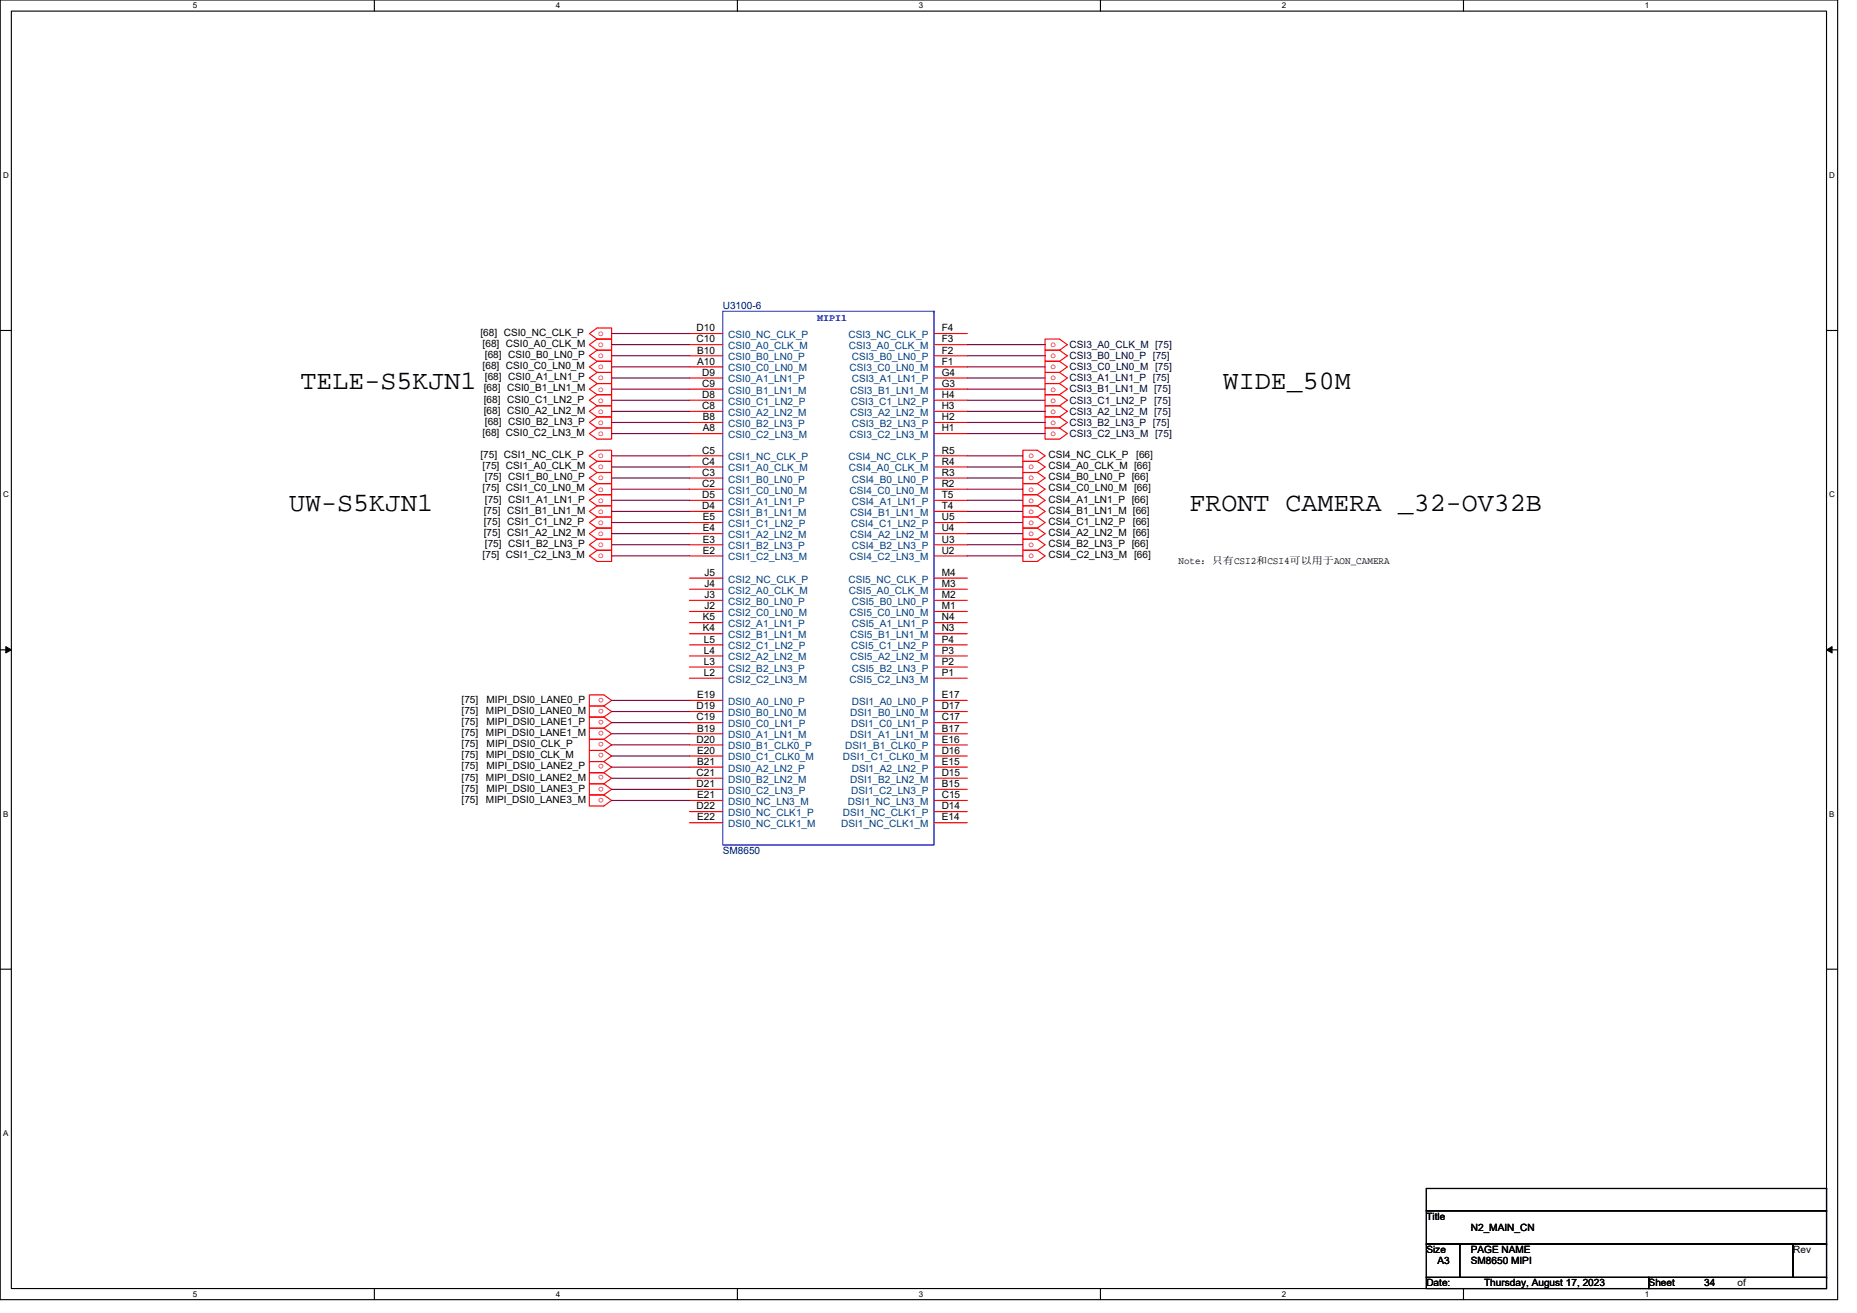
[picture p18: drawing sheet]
<svg xmlns="http://www.w3.org/2000/svg" width="297mm" height="210mm" viewBox="0 0 297 210" stroke-linecap="round" stroke-linejoin="round" font-family="sans-serif">
<defs><g id="words">
<g font-size="4.3">
<text x="48" y="62.2">TELE-S5KJN1</text>
<text x="195.6" y="62.2">WIDE_50M</text>
<text x="46.3" y="81.8">UW-S5KJN1</text>
<text x="190.3" y="81.8">FRONT CAMERA _32-OV32B</text>
</g>
<g font-size="1.6">
<text x="76.8" y="53.7">[68] CSI0_NC_CLK_P</text>
<text x="111.4" y="53">D10</text>
<text x="150.6" y="53">F4</text>
<text x="77.2" y="59">[68] CSI0_C0_LN0_M</text>
<text x="77.2" y="55.5">[68] CSI0_A0_CLK_M</text>
<text x="77.6" y="57.3">[68] CSI0_B0_LN0_P</text>
<text x="111.4" y="54.8">C10</text>
<text x="111.5" y="56.5">B10</text>
<text x="111.5" y="58.3">A10</text>
<text x="150.6" y="58.3">F1</text>
<text x="150.6" y="54.8">F3</text>
<text x="150.6" y="56.5">F2</text>
<text x="77.4" y="62.6">[68] CSI0_B1_LN1_M</text>
<text x="77.4" y="64.4">[68] CSI0_C1_LN2_P</text>
<text x="77.6" y="60.8">[68] CSI0_A1_LN1_P</text>
<text x="112.3" y="60.1">D9</text>
<text x="112.3" y="65.4">C8</text>
<text x="112.3" y="61.9">C9</text>
<text x="112.3" y="63.6">D8</text>
<text x="150.6" y="65.4">H3</text>
<text x="150.6" y="61.9">G3</text>
<text x="150.6" y="60.1">G4</text>
<text x="150.6" y="63.6">H4</text>
<text x="77.2" y="69.7">[68] CSI0_C2_LN3_M</text>
<text x="77.4" y="66.1">[68] CSI0_A2_LN2_M</text>
<text x="77.6" y="67.9">[68] CSI0_B2_LN3_P</text>
<text x="112.4" y="67.2">B8</text>
<text x="112.4" y="69">A8</text>
<text x="150.6" y="69">H1</text>
<text x="150.6" y="67.2">H2</text>
<text x="76.8" y="73.3">[75] CSI1_NC_CLK_P</text>
<text x="77.2" y="75">[75] CSI1_A0_CLK_M</text>
<text x="77.6" y="76.8">[75] CSI1_B0_LN0_P</text>
<text x="112.3" y="74.3">C4</text>
<text x="112.3" y="76.1">C3</text>
<text x="112.3" y="77.9">C2</text>
<text x="112.3" y="72.5">C5</text>
<text x="150.6" y="77.9">R2</text>
<text x="150.6" y="74.3">R4</text>
<text x="150.6" y="76.1">R3</text>
<text x="150.6" y="72.5">R5</text>
<text x="167.7" y="73.3">CSI4_NC_CLK_P</text>
<text x="167.7" y="75">CSI4_A0_CLK_M [66]</text>
<text x="167.7" y="76.8">CSI4_B0_LN0_P [66]</text>
<text x="181.7" y="73.3">[66]</text>
<text x="77.2" y="78.6">[75] CSI1_C0_LN0_M</text>
<text x="77.4" y="82.1">[75] CSI1_B1_LN1_M</text>
<text x="77.4" y="83.9">[75] CSI1_C1_LN2_P</text>
<text x="77.6" y="80.4">[75] CSI1_A1_LN1_P</text>
<text x="112.3" y="79.6">D5</text>
<text x="112.3" y="81.4">D4</text>
<text x="112.4" y="83.2">E5</text>
<text x="150.6" y="81.4">T4</text>
<text x="150.6" y="79.6">T5</text>
<text x="150.6" y="83.2">U5</text>
<text x="167.7" y="78.6">CSI4_C0_LN0_M [66]</text>
<text x="167.7" y="80.4">CSI4_A1_LN1_P [66]</text>
<text x="167.7" y="82.1">CSI4_B1_LN1_M [66]</text>
<text x="167.7" y="83.9">CSI4_C1_LN2_P</text>
<text x="181.2" y="83.9">[66]</text>
<text x="77.2" y="89.3">[75] CSI1_C2_LN3_M</text>
<text x="77.4" y="85.7">[75] CSI1_A2_LN2_M</text>
<text x="77.6" y="87.5">[75] CSI1_B2_LN3_P</text>
<text x="112.4" y="85">E4</text>
<text x="112.4" y="86.8">E3</text>
<text x="112.4" y="88.5">E2</text>
<text x="150.6" y="85">U4</text>
<text x="150.6" y="88.5">U2</text>
<text x="150.6" y="86.8">U3</text>
<text x="167.7" y="85.7">CSI4_A2_LN2_M [66]</text>
<text x="167.7" y="87.5">CSI4_B2_LN3_P [66]</text>
<text x="167.7" y="89.3">CSI4_C2_LN3_M [66]</text>
<text x="112.7" y="93.9">J4</text>
<text x="112.7" y="95.6">J3</text>
<text x="112.7" y="92.1">J5</text>
<text x="150.6" y="93.9">M3</text>
<text x="150.6" y="95.6">M2</text>
<text x="150.6" y="92.1">M4</text>
<text x="188.5" y="90.2">Note：只有CSI2和CSI4可以用于AON_CAMERA</text>
<text x="112.4" y="99.2">K5</text>
<text x="112.4" y="101">K4</text>
<text x="112.7" y="97.4">J2</text>
<text x="150.6" y="101">N3</text>
<text x="150.6" y="97.4">M1</text>
<text x="150.6" y="99.2">N4</text>
<text x="112.6" y="104.5">L4</text>
<text x="112.6" y="106.3">L3</text>
<text x="112.6" y="102.8">L5</text>
<text x="150.6" y="104.5">P3</text>
<text x="150.6" y="106.3">P2</text>
<text x="150.6" y="102.8">P4</text>
<text x="73.8" y="112.4">[75]</text>
<text x="77.8" y="112.4">MIPI_DSI0_LANE0_P</text>
<text x="111.4" y="113.4">D19</text>
<text x="111.5" y="111.7">E19</text>
<text x="112.6" y="108.1">L2</text>
<text x="150.6" y="108.1">P1</text>
<text x="150.6" y="113.4">D17</text>
<text x="150.6" y="111.7">E17</text>
<text x="73.8" y="114.2">[75]</text>
<text x="73.8" y="117.7">[75]</text>
<text x="73.8" y="115.9">[75]</text>
<text x="73.8" y="119.5">[75]</text>
<text x="77.7" y="114.2">MIPI_DSI0_LANE0_M</text>
<text x="77.7" y="117.7">MIPI_DSI0_LANE1_M</text>
<text x="77.8" y="115.9">MIPI_DSI0_LANE1_P</text>
<text x="77.8" y="119.5">MIPI_DSI0_CLK_P</text>
<text x="111.4" y="118.8">D20</text>
<text x="111.4" y="115.2">C19</text>
<text x="111.5" y="117">B19</text>
<text x="150.6" y="117">B17</text>
<text x="150.6" y="118.8">E16</text>
<text x="150.6" y="115.2">C17</text>
<text x="73.8" y="121.3">[75]</text>
<text x="73.8" y="124.8">[75]</text>
<text x="73.8" y="123">[75]</text>
<text x="77.7" y="124.8">MIPI_DSI0_LANE2_M</text>
<text x="77.8" y="121.3">MIPI_DSI0_CLK_M</text>
<text x="77.8" y="123">MIPI_DSI0_LANE2_P</text>
<text x="111.4" y="124.1">C21</text>
<text x="111.4" y="125.9">D21</text>
<text x="111.5" y="122.3">B21</text>
<text x="111.5" y="120.5">E20</text>
<text x="150.6" y="124.1">D15</text>
<text x="150.6" y="120.5">D16</text>
<text x="150.6" y="122.3">E15</text>
<text x="150.6" y="125.9">B15</text>
<text x="73.8" y="128.4">[75]</text>
<text x="73.8" y="126.6">[75]</text>
<text x="77.7" y="128.4">MIPI_DSI0_LANE3_M</text>
<text x="77.8" y="126.6">MIPI_DSI0_LANE3_P</text>
<text x="111.4" y="129.4">D22</text>
<text x="111.5" y="131.2">E22</text>
<text x="111.5" y="127.7">E21</text>
<text x="150.6" y="129.4">D14</text>
<text x="150.6" y="131.2">E14</text>
<text x="150.6" y="127.7">C15</text>
<text x="228.2" y="195.1">Title</text>
<text x="235.3" y="196.8">N2_MAIN_CN</text>
<text x="228.2" y="200.4">Size</text>
<text x="229.9" y="202.2">A3</text>
<text x="235.3" y="200.4">PAGE NAME</text>
<text x="235.3" y="202.2">SM8650 MIPI</text>
<text x="286.8" y="200.4">Rev</text>
<text x="228.2" y="205.7">Date:</text>
<text x="237.4" y="205.7">Thursday, August 17, 2023</text>
<text x="263.7" y="205.7">Sheet</text>
<text x="272.6" y="205.7">34</text>
<text x="277.9" y="205.7">of</text>
</g>
<g font-size="1.6" fill="#f00">
<text x="95.7" y="53.7">o</text>
<text x="95.7" y="59.1">o</text>
<text x="95.7" y="57.3">o</text>
<text x="95.7" y="55.5">o</text>
<text x="168.1" y="55.5">o</text>
<text x="168.1" y="57.3">o</text>
<text x="168.1" y="59.1">o</text>
<text x="95.7" y="62.6">o</text>
<text x="95.7" y="64.4">o</text>
<text x="95.7" y="60.8">o</text>
<text x="168.1" y="60.8">o</text>
<text x="168.1" y="62.6">o</text>
<text x="168.1" y="64.4">o</text>
<text x="95.7" y="66.2">o</text>
<text x="95.7" y="69.7">o</text>
<text x="95.7" y="68">o</text>
<text x="168.1" y="66.2">o</text>
<text x="168.1" y="68">o</text>
<text x="168.1" y="69.7">o</text>
<text x="95.7" y="73.3">o</text>
<text x="95.7" y="75.1">o</text>
<text x="95.7" y="76.8">o</text>
<text x="164.5" y="73.3">o</text>
<text x="164.5" y="75.1">o</text>
<text x="164.5" y="76.8">o</text>
<text x="95.7" y="78.6">o</text>
<text x="95.7" y="80.4">o</text>
<text x="95.7" y="82.2">o</text>
<text x="95.7" y="84">o</text>
<text x="164.5" y="78.6">o</text>
<text x="164.5" y="80.4">o</text>
<text x="164.5" y="82.2">o</text>
<text x="164.5" y="84">o</text>
<text x="95.7" y="85.7">o</text>
<text x="95.7" y="87.5">o</text>
<text x="95.7" y="89.3">o</text>
<text x="164.5" y="85.7">o</text>
<text x="164.5" y="87.5">o</text>
<text x="164.5" y="89.3">o</text>
<text x="96.6" y="113.3" transform="rotate(180 96.6 113.3)">o</text>
<text x="96.6" y="111.6" transform="rotate(180 96.6 111.6)">o</text>
<text x="96.6" y="116.9" transform="rotate(180 96.6 116.9)">o</text>
<text x="96.6" y="115.1" transform="rotate(180 96.6 115.1)">o</text>
<text x="96.6" y="118.7" transform="rotate(180 96.6 118.7)">o</text>
<text x="96.6" y="120.5" transform="rotate(180 96.6 120.5)">o</text>
<text x="96.6" y="124" transform="rotate(180 96.6 124)">o</text>
<text x="96.6" y="122.2" transform="rotate(180 96.6 122.2)">o</text>
<text x="96.6" y="125.8" transform="rotate(180 96.6 125.8)">o</text>
<text x="96.6" y="127.6" transform="rotate(180 96.6 127.6)">o</text>
</g>
<g font-size="1.6" fill="#000080">
<text x="115.6" y="49.4">U3100-6</text>
<text x="115.6" y="136.6">SM8650</text>
</g>
<text font-size="1.6" fill="#00f" x="130.7" y="51.3">MIPI1</text>
<g font-size="1.6" fill="#004080">
<text x="116.5" y="55.8">CSI0_A0_CLK_M</text>
<text x="116.5" y="57.6">CSI0_B0_LN0_P</text>
<text x="116.5" y="59.4">CSI0_C0_LN0_M</text>
<text x="116.5" y="54.1">CSI0_NC_CLK_P</text>
<text x="135.7" y="54.1">CSI3_NC_CLK_P</text>
<text x="135.8" y="55.8">CSI3_A0_CLK_M</text>
<text x="135.9" y="59.4">CSI3_C0_LN0_M</text>
<text x="136.2" y="57.6">CSI3_B0_LN0_P</text>
<text x="116.5" y="61.2">CSI0_A1_LN1_P</text>
<text x="116.5" y="62.9">CSI0_B1_LN1_M</text>
<text x="116.5" y="64.7">CSI0_C1_LN2_P</text>
<text x="136" y="62.9">CSI3_B1_LN1_M</text>
<text x="136.2" y="64.7">CSI3_C1_LN2_P</text>
<text x="136.2" y="61.2">CSI3_A1_LN1_P</text>
<text x="116.5" y="66.5">CSI0_A2_LN2_M</text>
<text x="116.5" y="68.3">CSI0_B2_LN3_P</text>
<text x="116.5" y="70.1">CSI0_C2_LN3_M</text>
<text x="135.9" y="70.1">CSI3_C2_LN3_M</text>
<text x="136" y="66.5">CSI3_A2_LN2_M</text>
<text x="136.2" y="68.3">CSI3_B2_LN3_P</text>
<text x="116.5" y="75.4">CSI1_A0_CLK_M</text>
<text x="116.5" y="77.2">CSI1_B0_LN0_P</text>
<text x="116.5" y="73.6">CSI1_NC_CLK_P</text>
<text x="135.7" y="73.6">CSI4_NC_CLK_P</text>
<text x="135.8" y="75.4">CSI4_A0_CLK_M</text>
<text x="136.2" y="77.2">CSI4_B0_LN0_P</text>
<text x="116.5" y="80.7">CSI1_A1_LN1_P</text>
<text x="116.5" y="82.5">CSI1_B1_LN1_M</text>
<text x="116.5" y="78.9">CSI1_C0_LN0_M</text>
<text x="135.9" y="78.9">CSI4_C0_LN0_M</text>
<text x="136" y="82.5">CSI4_B1_LN1_M</text>
<text x="136.2" y="80.7">CSI4_A1_LN1_P</text>
<text x="116.5" y="86.1">CSI1_A2_LN2_M</text>
<text x="116.5" y="87.8">CSI1_B2_LN3_P</text>
<text x="116.5" y="84.3">CSI1_C1_LN2_P</text>
<text x="116.5" y="89.6">CSI1_C2_LN3_M</text>
<text x="135.9" y="89.6">CSI4_C2_LN3_M</text>
<text x="136" y="86.1">CSI4_A2_LN2_M</text>
<text x="136.2" y="84.3">CSI4_C1_LN2_P</text>
<text x="136.2" y="87.8">CSI4_B2_LN3_P</text>
<text x="116.5" y="95">CSI2_A0_CLK_M</text>
<text x="116.5" y="93.2">CSI2_NC_CLK_P</text>
<text x="135.7" y="93.2">CSI5_NC_CLK_P</text>
<text x="135.8" y="95">CSI5_A0_CLK_M</text>
<text x="116.5" y="100.3">CSI2_A1_LN1_P</text>
<text x="116.5" y="96.7">CSI2_B0_LN0_P</text>
<text x="116.5" y="98.5">CSI2_C0_LN0_M</text>
<text x="135.9" y="98.5">CSI5_C0_LN0_M</text>
<text x="136.2" y="100.3">CSI5_A1_LN1_P</text>
<text x="136.2" y="96.7">CSI5_B0_LN0_P</text>
<text x="116.5" y="105.6">CSI2_A2_LN2_M</text>
<text x="116.5" y="102.1">CSI2_B1_LN1_M</text>
<text x="116.5" y="107.4">CSI2_B2_LN3_P</text>
<text x="116.5" y="103.8">CSI2_C1_LN2_P</text>
<text x="136" y="105.6">CSI5_A2_LN2_M</text>
<text x="136" y="102.1">CSI5_B1_LN1_M</text>
<text x="136.2" y="103.8">CSI5_C1_LN2_P</text>
<text x="136.2" y="107.4">CSI5_B2_LN3_P</text>
<text x="116.5" y="109.2">CSI2_C2_LN3_M</text>
<text x="116.5" y="112.7">DSI0_A0_LN0_P</text>
<text x="135.9" y="109.2">CSI5_C2_LN3_M</text>
<text x="136.2" y="112.7">DSI1_A0_LN0_P</text>
<text x="116.5" y="118.1">DSI0_A1_LN1_M</text>
<text x="116.5" y="114.5">DSI0_B0_LN0_M</text>
<text x="116.5" y="119.8">DSI0_B1_CLK0_P</text>
<text x="116.5" y="116.3">DSI0_C0_LN1_P</text>
<text x="135.2" y="119.8">DSI1_B1_CLK0_P</text>
<text x="136" y="118.1">DSI1_A1_LN1_M</text>
<text x="136" y="114.5">DSI1_B0_LN0_M</text>
<text x="136.2" y="116.3">DSI1_C0_LN1_P</text>
<text x="116.5" y="123.4">DSI0_A2_LN2_P</text>
<text x="116.5" y="125.2">DSI0_B2_LN2_M</text>
<text x="116.5" y="121.6">DSI0_C1_CLK0_M</text>
<text x="134.8" y="121.6">DSI1_C1_CLK0_M</text>
<text x="136" y="125.2">DSI1_B2_LN2_M</text>
<text x="136.2" y="123.4">DSI1_A2_LN2_P</text>
<text x="116.5" y="127">DSI0_C2_LN3_P</text>
<text x="116.5" y="130.5">DSI0_NC_CLK1_P</text>
<text x="116.5" y="128.7">DSI0_NC_LN3_M</text>
<text x="134.8" y="130.5">DSI1_NC_CLK1_P</text>
<text x="135.6" y="128.7">DSI1_NC_LN3_M</text>
<text x="136.2" y="127">DSI1_C2_LN3_P</text>
<text x="116.5" y="132.3">DSI0_NC_CLK1_M</text>
<text x="134.6" y="132.3">DSI1_NC_CLK1_M</text>
</g>
<g font-size="1.6" fill="#000040">
<text x="171.1" y="55.7">CSI3_A0_CLK_M [75]</text>
<text x="171.1" y="57.4">CSI3_B0_LN0_P [75]</text>
<text x="171.1" y="59.2">CSI3_C0_LN0_M [75]</text>
<text x="171.1" y="61">CSI3_A1_LN1_P [75]</text>
<text x="171.1" y="62.8">CSI3_B1_LN1_M [75]</text>
<text x="171.1" y="64.5">CSI3_C1_LN2_P</text>
<text x="184.6" y="64.5">[75]</text>
<text x="171.1" y="66.3">CSI3_A2_LN2_M [75]</text>
<text x="171.1" y="68.1">CSI3_B2_LN3_P [75]</text>
<text x="171.1" y="69.9">CSI3_C2_LN3_M [75]</text>
</g>
<g font-size="1.3">
<text x="30.8" y="1.3">5</text>
<text x="88.9" y="1.3">4</text>
<text x="147" y="1.3">3</text>
<text x="205.1" y="1.3">2</text>
<text x="263.1" y="1.3">1</text>
<text x=".5" y="28.5">D</text>
<text x="292.6" y="28.5">D</text>
<text x=".5" y="79.5">C</text>
<text x="292.6" y="79.5">C</text>
<text x=".5" y="130.6">B</text>
<text x="292.6" y="130.6">B</text>
<text x=".5" y="181.7">A</text>
<text x="30.8" y="207.4">5</text>
<text x="88.9" y="207.4">4</text>
<text x="147" y="207.4">3</text>
<text x="205.1" y="207.4">2</text>
<text x="263.1" y="207.4">1</text>
</g>
</g></defs>
<path d="M0 0h293.9v207.8h-293.9zM1.8 1.8h290.4v204.3h-290.4z" fill="none" stroke="#000" stroke-width=".18"/>
<g fill="#fff">
<path d="M30.8 .2h.8v1.4h-.8z"/>
<path d="M30.8 206.2h.8v1.5h-.8z"/>
</g>
<path d="M59.9 0v1.8M59.9 206.1v1.7" fill="none" stroke="#000" stroke-width=".18"/>
<g fill="#fff">
<path d="M88.9 .2h.7v1.4h-.7z"/>
<path d="M88.9 206.2h.7v1.5h-.7z"/>
</g>
<path d="M118 0v1.8M118 206.1v1.7" fill="none" stroke="#000" stroke-width=".18"/>
<g fill="#fff">
<path d="M147 .2h.7v1.4h-.7z"/>
<path d="M147 206.2h.7v1.5h-.7z"/>
</g>
<path d="M176 0v1.8M176 206.1v1.7" fill="none" stroke="#000" stroke-width=".18"/>
<g fill="#fff">
<path d="M205.1 .2h.7v1.4h-.7z"/>
<path d="M205.1 206.2h.7v1.5h-.7z"/>
</g>
<path d="M234.1 0v1.8M234.1 206.1v1.7" fill="none" stroke="#000" stroke-width=".18"/>
<g fill="#fff">
<path d="M263.1 .2h.7v1.4h-.7z"/>
<path d="M263.1 206.2h.7v1.5h-.7z"/>
<path d="M.5 27.3h.9v1.4h-.9z"/>
<path d="M292.6 27.3h.9v1.4h-.9z"/>
<path d="M.5 78.4h.9v1.4h-.9z"/>
<path d="M292.6 78.4h.9v1.4h-.9z"/>
</g>
<path d="M0 52.9h1.8M292.2 52.9h1.7" fill="none" stroke="#000" stroke-width=".18"/>
<g fill="#fff">
<path d="M.5 129.5h.8v1.4h-.8z"/>
<path d="M292.6 129.5h.9v1.4h-.9z"/>
</g>
<path d="M0 103.9h1.8M292.2 103.9h1.7" fill="none" stroke="#000" stroke-width=".18"/>
<path d="M.9 103.4l.9 .5-.9 .5zM292.2 103.9l.9-.5v1z" fill="#000"/>
<path d="M.9 103.4l.9 .5-.9 .5zM292.2 103.9l.9-.5v1z" fill="none" stroke="#000" stroke-width=".16"/>
<path d="M.5 180.5h.8v1.5h-.8z" fill="#fff"/>
<g fill="none" stroke="#000" stroke-width=".18">
<path d="M0 155h1.8M292.2 155h1.7M228.2 190.1h64v3.5h-64zM228.2 193.6h64v5.4h-64zM228.2 199h5.3v5.3h-5.3zM233.5 199h.1M233.5 199h53.3v5.3h-53.3zM286.8 199h.1M286.8 199h5.4v5.3h-5.4zM292.2 190.1h.1M292.2 193.6h.1M292.2 199h.1"/>
<path d="M228.2 204.3h35.5v1.8h-35.5zM263.7 204.3h.1M263.7 204.3h28.5v1.8h-28.5zM292.2 204.3h.1"/>
</g>
<g fill="none" stroke="#f00" stroke-width=".18">
<path d="M94.3 53.3l1.2-.8h2.3v1.7h-2.3zM95.5 57.8l-1.2 .9 1.2 .9M95.5 56l-1.2 .9 1.2 .9M95.5 59.6l-1.2 .9 1.2 .8M95.5 54.2l-1.2 .9 1.2 .9M95.5 57.8h2.3v1.8h-2.3M95.5 56h2.3v1.8h-2.3M95.5 59.6h2.3v1.7h-2.3M95.5 54.2h2.3v1.8h-2.3M110.3 55.1h5.3M110.3 56.9h5.3M110.3 58.7h5.3"/>
<path d="M110.3 53.3h5.3M149.4 55.1h5.3M149.4 56.9h5.3M149.4 58.7h5.3M149.4 53.3h5.3M167.2 54.2h2.3l1.2 .9-1.2 .9h-2.3zM169.5 56l1.2 .9-1.2 .9M169.5 57.8l1.2 .9-1.2 .9M169.5 59.6l1.2 .9-1.2 .8M169.5 56h-2.3v1.8h2.3M169.5 57.8h-2.3v1.8h2.3M169.5 59.6h-2.3v1.7h2.3"/>
<path d="M94.3 69.3l1.2-.8h2.3v1.7h-2.3zM94.3 72.9l1.2-.9h2.3v1.8h-2.3zM95.5 64.9l-1.2 .9 1.2 .9M95.5 61.3l-1.2 .9 1.2 .9M95.5 63.1l-1.2 .9 1.2 .9M95.5 66.7l-1.2 .9 1.2 .9M95.5 73.8l-1.2 .9 1.2 .9M95.5 75.6l-1.2 .9 1.2 .8M95.5 77.3l-1.2 .9 1.2 .9M95.5 79.1l-1.2 .9 1.2 .9M95.5 64.9h2.3v1.8h-2.3M95.5 61.3h2.3v1.8h-2.3"/>
<path d="M95.5 63.1h2.3v1.8h-2.3M95.5 66.7h2.3v1.8h-2.3M95.5 73.8h2.3v1.8h-2.3M95.5 75.6h2.3v1.7h-2.3M95.5 77.3h2.3v1.8h-2.3M95.5 79.1h2.3v1.8h-2.3M110.3 60.5h5.3M110.3 65.8h5.3M110.3 62.2h5.3M110.3 67.6h5.3M110.3 64h5.3M110.3 69.3h5.3"/>
<path d="M110.3 74.7h5.3M110.3 76.5h5.3M110.3 78.2h5.3M110.3 72.9h5.3M149.4 60.5h5.3M149.4 65.8h5.3M149.4 62.2h5.3M149.4 67.6h5.3M149.4 64h5.3M149.4 69.3h5.3M149.4 74.7h5.3M149.4 76.5h5.3"/>
<path d="M149.4 78.2h5.3M149.4 72.9h5.3M163.6 72h2.3l1.3 .9-1.3 .9h-2.3zM165.9 73.8h-2.3v1.8h2.3M165.9 75.6h-2.3v1.7h2.3M165.9 77.3h-2.3v1.8h2.3M165.9 79.1h-2.3v1.8h2.3M165.9 73.8l1.3 .9-1.3 .9M165.9 75.6l1.3 .9-1.3 .8M165.9 77.3l1.3 .9-1.3 .9M165.9 79.1l1.3 .9-1.3 .9M167.2 68.5h2.3l1.2 .8-1.2 .9h-2.3z"/>
<path d="M169.5 61.3l1.2 .9-1.2 .9M169.5 63.1l1.2 .9-1.2 .9M169.5 64.9l1.2 .9-1.2 .9M169.5 66.7l1.2 .9-1.2 .9M169.5 61.3h-2.3v1.8h2.3M169.5 63.1h-2.3v1.8h2.3M169.5 64.9h-2.3v1.8h2.3M169.5 66.7h-2.3v1.8h2.3M94.3 88.9l1.2-.9h2.3v1.8h-2.3zM95.5 80.9l-1.2 .9 1.2 .9M95.5 82.7l-1.2 .9 1.2 .9M95.5 84.5l-1.2 .8 1.2 .9"/>
<path d="M95.5 86.2l-1.2 .9 1.2 .9M95.5 80.9h2.3v1.8h-2.3M95.5 82.7h2.3v1.8h-2.3M95.5 84.5h2.3v1.7h-2.3M95.5 86.2h2.3v1.8h-2.3M110.3 80h5.3M110.3 85.3h5.3M110.3 81.8h5.3M110.3 87.1h5.3M110.3 83.6h5.3M110.3 88.9h5.3M110.3 94.2h5.3"/>
<path d="M110.3 99.6h5.3M110.3 96h5.3M110.3 97.8h5.3M110.3 92.5h5.3M149.4 80h5.3M149.4 85.3h5.3M149.4 81.8h5.3M149.4 87.1h5.3M149.4 83.6h5.3M149.4 88.9h5.3M149.4 94.2h5.3M149.4 99.6h5.3"/>
<path d="M149.4 96h5.3M149.4 97.8h5.3M149.4 92.5h5.3M163.6 88h2.3l1.3 .9-1.3 .9h-2.3zM165.9 80.9h-2.3v1.8h2.3M165.9 82.7h-2.3v1.8h2.3M165.9 84.5h-2.3v1.7h2.3M165.9 86.2h-2.3v1.8h2.3M165.9 80.9l1.3 .9-1.3 .9M165.9 82.7l1.3 .9-1.3 .9M165.9 84.5l1.3 .8-1.3 .9M165.9 86.2l1.3 .9-1.3 .9"/>
<path d="M94.3 111.1h2.3l1.2 .9-1.2 .9h-2.3zM96.6 112.9h-2.3v1.8h2.3M96.6 116.5h-2.3v1.7h2.3M96.6 114.7h-2.3v1.8h2.3M96.6 118.2h-2.3v1.8h2.3M96.6 112.9l1.2 .9-1.2 .9M96.6 116.5l1.2 .8-1.2 .9M96.6 114.7l1.2 .9-1.2 .9M96.6 118.2l1.2 .9-1.2 .9M110.3 104.9h5.3M110.3 101.3h5.3M110.3 106.7h5.3"/>
<path d="M110.3 103.1h5.3M110.3 108.5h5.3M110.3 112h5.3M110.3 117.3h5.3M110.3 113.8h5.3M110.3 119.1h5.3M110.3 115.6h5.3M149.4 104.9h5.3M149.4 101.3h5.3M149.4 106.7h5.3M149.4 103.1h5.3M149.4 108.5h5.3"/>
<path d="M149.4 112h5.3M149.4 117.3h5.3M149.4 113.8h5.3M149.4 119.1h5.3M149.4 115.6h5.3M94.3 127.1h2.3l1.2 .9-1.2 .9h-2.3zM96.6 120h-2.3v1.8h2.3M96.6 123.6h-2.3v1.7h2.3M96.6 121.8h-2.3v1.8h2.3M96.6 125.3h-2.3v1.8h2.3M96.6 120l1.2 .9-1.2 .9M96.6 123.6l1.2 .9-1.2 .8"/>
<path d="M96.6 121.8l1.2 .9-1.2 .9M96.6 125.3l1.2 .9-1.2 .9M110.3 122.7h5.3M110.3 124.5h5.3M110.3 120.9h5.3M110.3 126.2h5.3M110.3 131.6h5.3M110.3 129.8h5.3M110.3 128h5.3M149.4 122.7h5.3M149.4 124.5h5.3M149.4 120.9h5.3"/>
<path d="M149.4 126.2h5.3M149.4 131.6h5.3M149.4 129.8h5.3M149.4 128h5.3"/>
</g>
<path d="M115.6 49.8h33.8v85.3h-33.8zM149.4 49.8h.1" fill="none" stroke="#00f" stroke-width=".18"/>
<g fill="none" stroke="#800040" stroke-width=".18">
<path d="M97.8 53.3h12.5M97.8 55.1h12.5M97.8 56.9h12.5M97.8 58.7h12.5M154.7 55.1h12.5M154.7 56.9h12.5M154.7 58.7h12.5M97.8 60.5h12.5M97.8 62.2h12.5M97.8 64h12.5M97.8 65.8h12.5M97.8 67.6h12.5"/>
<path d="M97.8 69.3h12.5M97.8 72.9h12.5M97.8 74.7h12.5M97.8 76.5h12.5M97.8 78.2h12.5M154.7 72.9h8.9M154.7 74.7h8.9M154.7 76.5h8.9M154.7 78.2h8.9M154.7 60.5h12.5M154.7 62.2h12.5M154.7 64h12.5"/>
<path d="M154.7 65.8h12.5M154.7 67.6h12.5M154.7 69.3h12.5M97.8 80h12.5M97.8 81.8h12.5M97.8 83.6h12.5M97.8 85.3h12.5M97.8 87.1h12.5M97.8 88.9h12.5M154.7 80h8.9M154.7 83.6h8.9M154.7 87.1h8.9"/>
<path d="M154.7 81.8h8.9M154.7 85.3h8.9M154.7 88.9h8.9M97.8 112h12.5M97.8 113.8h12.5M97.8 115.6h12.5M97.8 117.3h12.5M97.8 119.1h12.5M97.8 120.9h12.5M97.8 122.7h12.5M97.8 124.5h12.5M97.8 126.2h12.5"/>
<path d="M97.8 128h12.5"/>
</g>
<use href="#words"/>
</svg>
